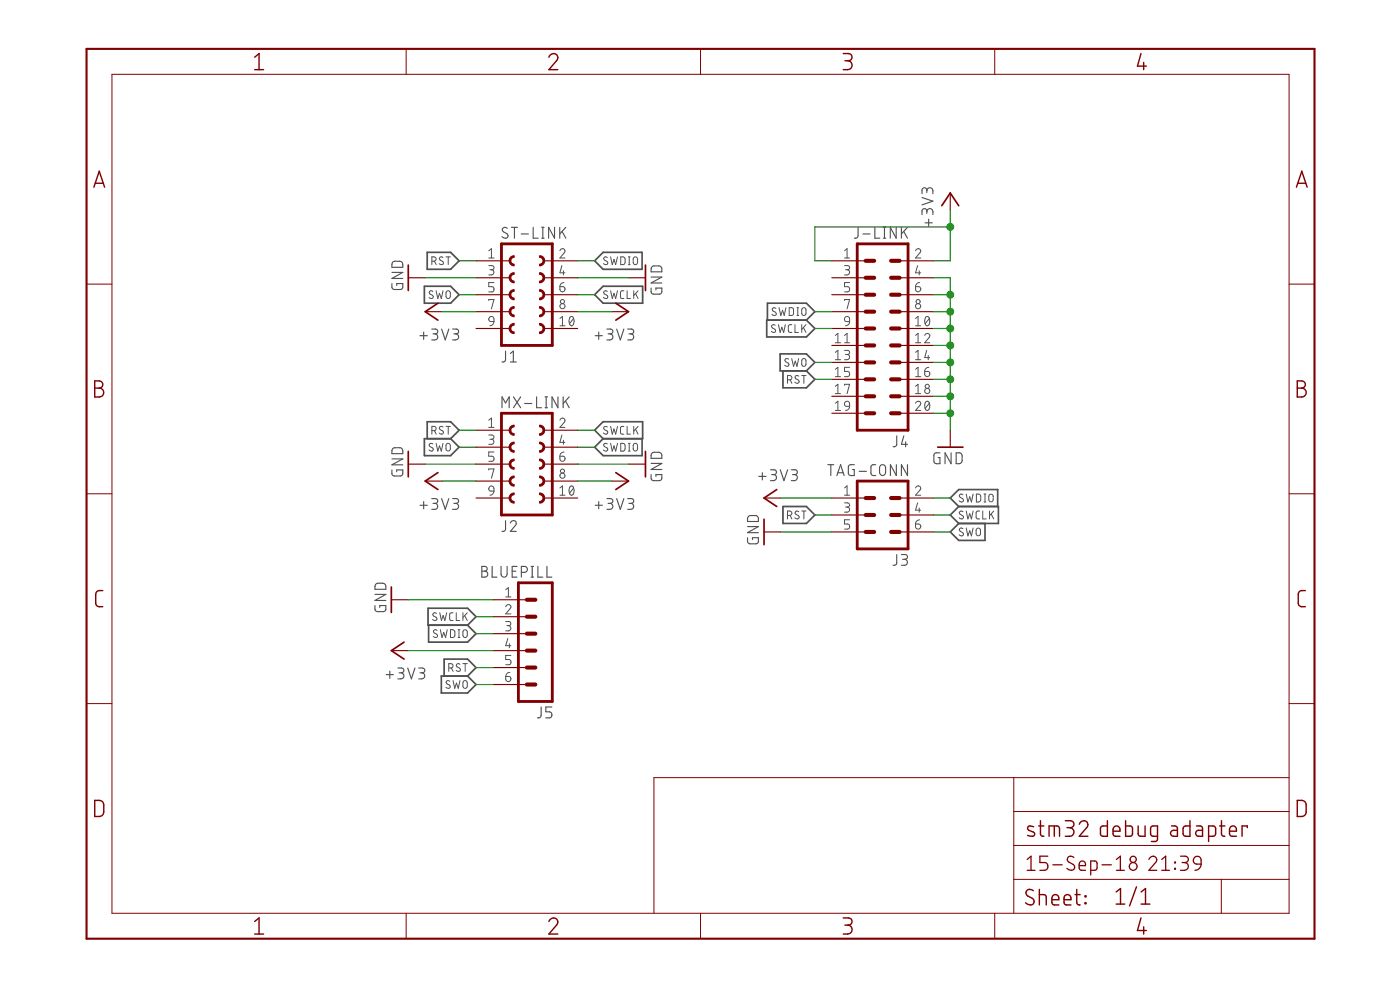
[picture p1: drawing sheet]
<svg xmlns="http://www.w3.org/2000/svg" width="210mm" height="148mm" viewBox="0 0 210 148" stroke-linecap="round" stroke-linejoin="round" font-family="sans-serif">
<g fill="none" stroke="#505050" stroke-width=".17">
<path d="M58.9 39.3a1.49 1.49 0 0 1 1.2-.1l.2 .2 .1 .6h-1.6zM76.1 34.2a.42 .42 0 0 0-.5-.1 .42 .42 0 0 0-.3 .4l.7 .5a.41 .41 0 0 1 0 .6 .41 .41 0 0 1-.6 0l-.1-.1M76.7 34.1h.9M77.1 34.1v1.6M78.1 35.1h1.1M79.9 34.1v1.6h.8M81.2 35.7h.4M81.2 34.1h.4M81.4 34.1v1.6M83.1 34.1v1.6l-.8-1.6v1.6M83.9 34.1v1.6M84.3 34.7l.5 1"/>
<path d="M84.8 34.1l-.9 1M97.7 40a1.54 1.54 0 0 1 1.3-.1l.2 .2v.6h-1.6v-.6zM128.7 34.1l-.1 1.4-.2 .2h-.3M129.4 35.1h1.1M131.2 34.1v1.6h.7M132.4 35.7h.4M132.4 34.1h.4M132.6 34.1v1.6M134.4 34.1v1.6l-.9-1.6v1.6M135.1 34.1v1.6M135.5 34.7l.6 1M136.1 34.1l-1 1"/>
<path d="M138.2 29.6l1.7 .5-1.7 .6M138.7 33.4h1.1M139 31.7a.46 .46 0 0 1 .4-.5 .46 .46 0 0 1 .5 .5v.5M139 32v-.4a.36 .36 0 0 0-.4-.4 .36 .36 0 0 0-.4 .4v.6M139 28.6a.46 .46 0 0 1 .4-.5 .46 .46 0 0 1 .5 .5v.4M139 28.9v-.4a.36 .36 0 0 0-.4-.4 .36 .36 0 0 0-.4 .4v.5M139.2 32.8v1.1M58.8 42.5v.7l.2 .1 1 .1 .4-.2v-.7h-.9v.3M58.8 40.8h1.6l-1.6 .9h1.6M63 50.3h1.1M63.5 49.7v1.1M64.7 49.3h.6a.36 .36 0 0 1 .3 .4 .36 .36 0 0 1-.3 .3h-.4"/>
<path d="M65.2 50a.46 .46 0 0 1 .4 .5 .46 .46 0 0 1-.4 .4h-.5M66.2 49.3l.6 1.6 .5-1.6M67.9 49.3h.5a.36 .36 0 0 1 .4 .4 .36 .36 0 0 1-.4 .3h-.3M68.3 50a.46 .46 0 0 1 .5 .5 .46 .46 0 0 1-.5 .4h-.4M75.8 52.6v1.4a.4 .4 0 0 1-.5 .2M76.5 54.2h.9M76.5 53l.5-.4v1.6M77 59.5l1.1 1.6M78.1 59.5l-1.1 1.6M80.5 59.5v1.6h.7M81.7 59.5h.4M81.9 59.5v1.6"/>
<path d="M83.7 59.5v1.6l-.9-1.6v1.6M84.4 59.5v1.6M85.3 59.5l-.9 1M89.2 50.3h1.1M89.8 49.7v1.1M91 49.3h.5a.36 .36 0 0 1 .4 .4 .36 .36 0 0 1-.4 .3h-.3M91.4 50a.46 .46 0 0 1 .5 .5 .46 .46 0 0 1-.5 .4h-.4M92.5 49.3l.5 1.6 .5-1.6M94.1 49.3h.6a.36 .36 0 0 1 .3 .4 .36 .36 0 0 1-.3 .3h-.4M94.6 50a.46 .46 0 0 1 .4 .5 .46 .46 0 0 1-.4 .4h-.5M97.6 43.2v.6l.2 .2h1.2l.2-.2v-.6h-.9v.2M97.6 41.5h1.6l-1.6 .9h1.6"/>
<path d="M58.8 70.4v.7l.2 .2h1l.4-.2v-.7h-.9v.3M58.8 68.7h1.6l-1.6 .9h1.6M58.9 67.2a1.57 1.57 0 0 1 1.2-.1l.2 .3 .1 .6h-1.6zM63 75.7h1.1M63.5 75.1v1.1M64.7 74.7h.6a.36 .36 0 0 1 .3 .4 .36 .36 0 0 1-.3 .3h-.4M65.2 75.4a.44 .44 0 0 1 .4 .5 .44 .44 0 0 1-.4 .4h-.5M66.2 74.7l.6 1.6 .5-1.6M67.9 74.7h.5a.36 .36 0 0 1 .4 .4 .36 .36 0 0 1-.4 .3h-.3M68.3 75.4a.44 .44 0 0 1 .5 .5 .44 .44 0 0 1-.5 .4h-.4M75.3 61.1v-1.6l.5 .9 .5-.9v1.6M75.8 78v1.4l-.2 .2h-.3"/>
<path d="M76.5 78.4a.44 .44 0 0 1 .6-.4 .44 .44 0 0 1 .2 .7l-.8 .9h.9M78.7 60.5h1M81.7 61.1h.4M84.8 60.1l.5 1M89.2 75.7h1.1M89.8 75.1v1.1M91 74.7h.5a.36 .36 0 0 1 .4 .4 .36 .36 0 0 1-.4 .3h-.3M91.4 75.4a.44 .44 0 0 1 .5 .5 .44 .44 0 0 1-.5 .4h-.4M92.5 74.7l.5 1.6 .5-1.6M94.1 74.7h.6a.36 .36 0 0 1 .3 .4 .36 .36 0 0 1-.3 .3h-.4M94.6 75.4a.44 .44 0 0 1 .4 .5 .44 .44 0 0 1-.4 .4h-.5M97.6 71.1v.7l.2 .2h1.1l.3-.2v-.7h-.9v.3"/>
<path d="M97.6 69.4h1.6l-1.6 .9h1.6M97.7 67.9a1.3 1.3 0 0 1 1.3-.1l.2 .3v.6h-1.6v-.6zM112.1 78.9h1.6l-1.6 .9h1.6M112.2 77.4a1.54 1.54 0 0 1 1.2-.1l.3 .2v.6h-1.6v-.4zM113.8 71.4h1.1M114.3 70.8v1.1M115.5 70.4h.6a.36 .36 0 0 1 .3 .3 .36 .36 0 0 1-.3 .4h-.4M116 71.1a.46 .46 0 0 1 .4 .5 .46 .46 0 0 1-.4 .4h-.5M117 70.4l.5 1.6 .6-1.6M118.6 70.4h.6a.36 .36 0 0 1 .3 .3 .36 .36 0 0 1-.3 .4h-.4M119.1 71.1a.46 .46 0 0 1 .4 .5 .46 .46 0 0 1-.4 .4h-.5M124.1 69.6h.9"/>
<path d="M124.6 69.6v1.6M125.5 71.2l.5-1.6 .6 1.6M125.6 70.8h.8M128.1 69.6h-.7l-.2 .2v1.1l.2 .3h.7v-.9h-.3M128.8 70.6h1.1M131.3 69.6h-.5l-.2 .4v1l.2 .2h.5M132 69.7a.44 .44 0 0 1 .5-.1 .44 .44 0 0 1 .3 .5v.7a.46 .46 0 0 1-.5 .4 .46 .46 0 0 1-.4-.4v-.7zM134.4 69.6v1.6l-.9-1.6v1.6M134.5 65.3l-.1 1.4-.2 .2h-.3M135.5 65.3l-.4 1.3h1M135.8 66.2v.7M136.1 69.6v1.6l-1-1.6v1.6"/>
<path d="M140.9 67.8l-.6 .1-.3 .2v1l.1 .3 .8 .1v-.9h-.2M142.6 67.8v1.7l-.9-1.7v1.7M143.4 67.8h.4a.43 .43 0 0 1 .5 .5v.7a.47 .47 0 0 1-.5 .5h-.4zM56.2 90.7v.7l.3 .2h1l.3-.2v-.7h-.9v.3M56.2 89h1.6l-1.6 1h1.6M56.3 87.5a1.33 1.33 0 0 1 1.3-.1l.2 .3v.6h-1.6zM72.2 84.9h.5a.36 .36 0 0 1 .3 .3 .36 .36 0 0 1-.3 .4 .44 .44 0 0 1 .4 .4 .44 .44 0 0 1-.4 .5h-.5zM72.2 85.6h.5M73.8 84.9v1.6h.7M75.1 84.9v1.1a.46 .46 0 0 0 .5 .5 .46 .46 0 0 0 .4-.5v-1.1M76.8 85.6h.5M77.5 84.9h-.7v1.6h.7"/>
<path d="M78.2 85.7h.4a.44 .44 0 0 0 .5-.4 .44 .44 0 0 0-.5-.4h-.4v1.6M79.6 86.5h.4M79.6 84.9h.4M79.8 84.9v1.6M80.6 84.9v1.6h.8M82 84.9v1.6h.7M112.1 80.6v.5l.2 .3 1 .1 .4-.3v-.6h-.9v.2M134.5 83.1l-.1 1.4-.2 .2h-.3M135.1 83.1h.6a.36 .36 0 0 1 .4 .3 .36 .36 0 0 1-.4 .4h-.4M135.6 83.8a.44 .44 0 0 1 .5 .4 .44 .44 0 0 1-.5 .5h-.5M57.9 101.1h1.1M58.4 100.5v1.1"/>
<path d="M59.6 100.1h.6a.36 .36 0 0 1 .4 .3 .36 .36 0 0 1-.4 .4h-.4M60.1 100.8a.46 .46 0 0 1 .5 .5 .46 .46 0 0 1-.5 .4h-.5M61.1 100.1l.6 1.6 .5-1.6M62.8 100.1h.5a.36 .36 0 0 1 .4 .3 .36 .36 0 0 1-.4 .4h-.3M63.2 100.8a.46 .46 0 0 1 .5 .5 .46 .46 0 0 1-.5 .4h-.4M81.1 105.9v1.4a.4 .4 0 0 1-.5 .2M82.7 105.9h-.9v.7h.6a.46 .46 0 0 1 .4 .5 .46 .46 0 0 1-.4 .4h-.6"/>
</g>
<g fill="none" stroke="#505050" stroke-width=".15">
<path d="M64.7 39.1h.4a.33 .33 0 0 0 .3-.3 .33 .33 0 0 0-.3-.3h-.4v1.1M65.1 39.1l.3 .5M66.4 38.6a.29 .29 0 0 0-.4-.1 .29 .29 0 0 0 0 .5l.5 .3a.33 .33 0 0 1-.2 .4 .33 .33 0 0 1-.5-.2M66.9 38.5h.6M67.2 38.5v1.1M73.3 39.8h.4a.31 .31 0 0 1 .4 .3 .31 .31 0 0 1-.4 .3h-.3M73.3 38.7h.8M73.3 37.6l.4-.3v1.4M83.9 37.6a.38 .38 0 0 1 .6-.3 .38 .38 0 0 1 .1 .6l-.7 .8h.8M84.2 39.8l-.3 1.1h.8M91.1 38.6l-.4-.1-.2 .2 .1 .3 .5 .3a.34 .34 0 0 1-.2 .4 .34 .34 0 0 1-.4-.2M91.5 38.5l.3 1.1 .3-.7 .2 .7 .3-1.1"/>
<path d="M93.1 38.5h.4l.2 .3v.5l-.2 .3h-.4zM94.2 38.5h.3M94.2 39.6h.3M94.3 38.5v1.1M95.1 38.5a.33 .33 0 0 1 .3 0 .33 .33 0 0 1 .2 .3v.5a.33 .33 0 0 1-.3 .4 .33 .33 0 0 1-.4-.4v-.5zM126.6 39.8h.5a.31 .31 0 0 1 .3 .3 .31 .31 0 0 1-.3 .3h-.3M126.6 37.6l.4-.3v1.4M126.6 38.7h.8M137.3 37.6a.38 .38 0 0 1 .5-.3 .38 .38 0 0 1 .1 .6l-.6 .8h.7M137.6 39.8l-.3 1.1h.7M64.9 43.7a.29 .29 0 0 0-.4-.1 .29 .29 0 0 0 0 .4l.4 .3a.32 .32 0 0 1-.2 .4 .32 .32 0 0 1-.4-.1M65.4 43.6l.2 1.1 .3-.8 .3 .8 .2-1.1"/>
<path d="M67 43.6a.33 .33 0 0 1 .3 0 .33 .33 0 0 1 .2 .3v.5a.33 .33 0 0 1-.3 .3 .33 .33 0 0 1-.3-.3v-.5zM73.3 45v-.1h.8l-.4 1.4M73.4 47.5l.1-.1a.38 .38 0 0 1 .6 .4v.4h-.6l-.2-.3zM73.7 40.4a.39 .39 0 0 1 .4 .4 .39 .39 0 0 1-.4 .4h-.4M74.1 42.3h-.8v.6h.4a.4 .4 0 0 1 .4 .4 .4 .4 0 0 1-.4 .4h-.4M74.1 48.2a.64 .64 0 0 1-.7 .6M83.9 42.9h.5a.39 .39 0 0 1 .3 .5 .39 .39 0 0 1-.4 .3 .39 .39 0 0 1-.4-.4zM83.9 48.8h.8M83.9 47.7l.4-.3v1.4M84.5 40.6v.6M84.6 42.3a.59 .59 0 0 0-.7 .6M85.5 47.5l.2-.1a.83 .83 0 0 1 0 1.4 .88 .88 0 0 1-.2-1.3z"/>
<path d="M86 47.7l-.6 .8M91.1 43.7l-.4-.1-.2 .2 .1 .2 .5 .3a.34 .34 0 0 1-.2 .5 .34 .34 0 0 1-.4-.2M91.5 43.6l.3 1.1 .3-.8 .2 .8 .3-1.1M93.5 43.6h-.3l-.2 .2 .1 .9h.4M94 43.6v1.1h.5M95 43.6v1.1M95.3 44l.4 .7M95.7 43.6l-.7 .7M116.2 48.7a.3 .3 0 0 0-.4 0 .3 .3 0 0 0 0 .4l.4 .2a.29 .29 0 0 1 0 .5 .29 .29 0 0 1-.4-.1l-.1-.1M116.3 46.2l-.4-.1-.1 .3 .1 .2 .4 .2a.29 .29 0 0 1 0 .4 .29 .29 0 0 1-.4 0l-.2-.1M116.7 48.6l.3 1.2 .2-.8 .3 .8 .3-1.2M116.8 46.1l.3 1.2 .2-.8 .3 .8 .2-1.2"/>
<path d="M118.1 56.9h.3a.32 .32 0 0 0 .3-.3 .32 .32 0 0 0-.3-.3h-.3v1.1M118.2 53.8l-.4-.1-.1 .3 .1 .2 .4 .2a.29 .29 0 0 1 0 .4 .29 .29 0 0 1-.4 0l-.2-.1M118.3 46.1h.5l.2 .2v.8l-.2 .1-.5 .1zM118.5 56.9l.2 .5M118.7 53.7l.3 1.2 .2-.8 .3 .8 .2-1.2M118.7 48.6l-.4 .1-.1 .2v.8l.2 .1h.3M119.2 48.6v1.2h.5M119.5 46.1h.2M119.5 47.3h.2M119.6 46.1v1.2M119.8 56.3h-.4l-.2 .2 .1 .2 .4 .2a.29 .29 0 0 1 0 .5 .29 .29 0 0 1-.4-.1h-.1M120.2 56.3h.6"/>
<path d="M120.2 48.6v1.2M120.3 53.8a.33 .33 0 0 1 .4-.1 .33 .33 0 0 1 .1 .3v.6a.32 .32 0 0 1-.3 .3 .32 .32 0 0 1-.3-.3zM120.3 46.2a.33 .33 0 0 1 .4-.1 .33 .33 0 0 1 .1 .3v.5a.32 .32 0 0 1-.3 .4 .32 .32 0 0 1-.3-.4zM120.5 49.1l.3 .7M120.5 56.3v1.1M120.8 48.6l-.6 .8M125.2 50.2l.4-.2v1.4M125.2 52.8l.4-.3v1.4M125.2 55.3l.4-.3v1.4M125.2 57.9l.4-.3v1.4M125.2 51.4h.8M125.2 53.9h.8"/>
<path d="M125.2 56.4h.8M125.2 59h.8M126.6 52.5h.5a.31 .31 0 0 1 .3 .3 .31 .31 0 0 1-.3 .3h-.3M126.6 50.2l.4-.2v1.4M126.6 45v-.1h.8l-.4 1.4M126.6 57.7v-.1h.8l-.4 1.4M126.6 51.4h.8M126.7 47.5l.2-.1a.38 .38 0 0 1 .5 .4v.4h-.6l-.2-.3zM127 40.4a.39 .39 0 0 1 .4 .4 .39 .39 0 0 1-.4 .4h-.4M127 53.1a.39 .39 0 0 1 .4 .4 .39 .39 0 0 1-.4 .4h-.4M127.4 42.3h-.8v.6h.5a.4 .4 0 0 1 .3 .4 .4 .4 0 0 1-.3 .4h-.5M127.4 48.2a.6 .6 0 0 1-.6 .6"/>
<path d="M127.4 55h-.8v.6h.5a.4 .4 0 0 1 .3 .4 .4 .4 0 0 1-.3 .4h-.5M137.3 42.9h.4a.39 .39 0 0 1 .3 .5 .39 .39 0 0 1-.4 .3 .39 .39 0 0 1-.3-.4zM137.3 51.4h.7M137.3 53.9h.7M137.3 56.4h.7M137.3 59h.7M137.3 47.7l.3-.3v1.4M137.3 50.2l.3-.2v1.4M137.3 52.8l.3-.3v1.4M137.3 55.3l.3-.3v1.4M137.3 57.9l.3-.3v1.4M137.3 48.8h.7"/>
<path d="M137.8 40.6v.6M137.9 42.3a.59 .59 0 0 0-.6 .6M138.6 50.2a.38 .38 0 0 1 .6-.2 .38 .38 0 0 1 .1 .6l-.7 .8h.8M138.6 55.6h.5a.39 .39 0 0 1 .3 .5 .39 .39 0 0 1-.4 .3 .39 .39 0 0 1-.4-.4zM138.8 47.5l.2-.1a.83 .83 0 0 1 0 1.4 .88 .88 0 0 1-.2-1.3zM138.9 52.5l-.3 1.1h.8M139.2 53.3v.6M139.3 55a.59 .59 0 0 0-.7 .6M139.3 47.7l-.6 .8M64.7 64.5h.4a.32 .32 0 0 0 .3-.3 .32 .32 0 0 0-.3-.3h-.4v1.1M64.9 66.5a.3 .3 0 0 0-.4 0 .3 .3 0 0 0 0 .4l.3 .2a.29 .29 0 0 1 .1 .4 .29 .29 0 0 1-.5 0l-.1-.1M65.1 64.5l.3 .5"/>
<path d="M65.4 66.4l.2 1.2 .3-.8 .3 .8 .2-1.2M66.4 64a.3 .3 0 0 0-.4-.1 .3 .3 0 0 0 0 .5l.4 .2a.29 .29 0 0 1 0 .4 .29 .29 0 0 1-.4 0l-.2-.1M66.9 63.9h.6M67 66.5a.33 .33 0 0 1 .3-.1 .33 .33 0 0 1 .2 .3v.5a.33 .33 0 0 1-.3 .4 .33 .33 0 0 1-.3-.4v-.5zM67.2 63.9v1.1M73.3 65.2h.4a.32 .32 0 0 1 .4 .3 .32 .32 0 0 1-.4 .3h-.3M73.3 62.9l.4-.3v1.4M73.3 70.4v-.1h.8l-.4 1.3M73.3 64h.8M73.4 72.9a.38 .38 0 0 1 .4-.1 .38 .38 0 0 1 .3 .4v.4h-.6l-.2-.3zM73.7 65.8a.38 .38 0 0 1 .4 .4 .38 .38 0 0 1-.4 .4h-.4M74.1 67.7h-.8v.6h.4a.39 .39 0 0 1 .4 .4 .39 .39 0 0 1-.4 .4h-.4"/>
<path d="M74.1 73.6l-.1 .2a.55 .55 0 0 1-.6 .4M83.9 62.9a.38 .38 0 0 1 .6-.2 .38 .38 0 0 1 .1 .6l-.7 .7h.8M83.9 68.3h.5a.39 .39 0 0 1 .3 .5 .39 .39 0 0 1-.4 .3 .39 .39 0 0 1-.4-.4zM83.9 74.2h.8M83.9 73.1l.4-.3v1.4M84.2 65.2l-.3 1.1h.8M84.5 66v.6M84.6 67.7a.64 .64 0 0 0-.7 .6M85.5 72.9l.2-.1a.83 .83 0 0 1 0 1.4 .85 .85 0 0 1-.2-1.3zM86 73.1l-.6 .8M91.1 64l-.4-.1-.2 .2 .1 .3 .4 .2a.29 .29 0 0 1 0 .4 .29 .29 0 0 1-.4 0l-.1-.1M91.1 66.5l-.4-.1-.2 .3 .1 .2 .4 .2a.29 .29 0 0 1 0 .4 .29 .29 0 0 1-.4 0l-.1-.1"/>
<path d="M91.5 63.9l.3 1.1 .3-.7 .2 .7 .3-1.1M91.5 66.4l.3 1.2 .3-.8 .2 .8 .3-1.2M93.1 66.4h.4l.2 .2v.6l-.2 .4h-.4zM93.5 63.9h-.3l-.2 .2 .1 .9h.4M94 63.9v1.1h.5M94.2 66.4h.3M94.2 67.6h.3M94.3 66.4v1.2M95 63.9v1.1M95.1 66.5a.33 .33 0 0 1 .3-.1 .33 .33 0 0 1 .2 .3v.5a.33 .33 0 0 1-.3 .4 .33 .33 0 0 1-.4-.4v-.5zM95.3 64.3l.4 .7M95.7 63.9l-.7 .7"/>
<path d="M118.1 77.2h.3a.33 .33 0 0 0 .3-.3 .33 .33 0 0 0-.3-.3h-.3v1.1M118.5 77.2l.2 .5M119.8 76.7l-.4-.1-.2 .2v.2l.5 .3a.29 .29 0 0 1 0 .4 .29 .29 0 0 1-.4 0l-.1-.1M120.2 76.6h.6M120.5 76.6v1.1M125.2 60.4l.4-.3v1.4M125.2 61.5h.8M126.6 75.3l.6 .1a.31 .31 0 0 1 .2 .3 .31 .31 0 0 1-.3 .3h-.3M126.6 73.1l.4-.3v1.4M126.6 74.2h.8M126.7 60.2l.2-.1a.38 .38 0 0 1 .5 .4v.4h-.6l-.2-.3zM127 76a.38 .38 0 0 1 .4 .3 .38 .38 0 0 1-.4 .4h-.4"/>
<path d="M127.4 77.9h-.8v.6h.5a.39 .39 0 0 1 .3 .4 .39 .39 0 0 1-.3 .4h-.5M127.4 60.9a.59 .59 0 0 1-.6 .6M137.3 73.1a.38 .38 0 0 1 .5-.3 .38 .38 0 0 1 .1 .6l-.6 .8h.7M137.3 78.5h.4a.39 .39 0 0 1 .3 .4 .39 .39 0 0 1-.4 .4 .39 .39 0 0 1-.3-.4zM137.3 60.4a.38 .38 0 0 1 .5-.3 .38 .38 0 0 1 .1 .6l-.6 .8h.7M137.6 75.3l-.3 1.1h.7M137.8 76.1v.6M137.9 77.9h-.2a.62 .62 0 0 0-.4 .6M138.8 60.2l.2-.1a.81 .81 0 0 1 0 1.4 .85 .85 0 0 1-.2-1.3zM139.3 60.4l-.6 .8M144.4 79.2l-.3-.1-.2 .1a.24 .24 0 0 0 .1 .4l.3 .2a.29 .29 0 0 1 0 .4 .29 .29 0 0 1-.4 0l-.1-.1M144.4 76.7l-.3-.1h-.2a.24 .24 0 0 0 .1 .4l.3 .3a.29 .29 0 0 1 0 .4 .29 .29 0 0 1-.4 0l-.1-.1"/>
<path d="M144.4 74.1l-.3-.1-.2 .1a.24 .24 0 0 0 .1 .4l.3 .2a.29 .29 0 0 1 0 .5 .29 .29 0 0 1-.4-.1l-.1-.1M144.9 79.1l.2 1.2 .3-.8 .2 .8 .3-1.2M144.9 76.6l.2 1.1 .3-.7 .2 .7 .3-1.1M144.9 74l.2 1.2 .3-.8 .2 .8 .3-1.2M146.4 74h.3l.3 .2v.8l-.3 .2h-.3zM146.5 79.2a.33 .33 0 0 1 .3-.1 .33 .33 0 0 1 .2 .3v.5a.33 .33 0 0 1-.3 .4 .33 .33 0 0 1-.4-.4v-.5zM146.9 76.6h-.4l-.2 .2 .1 .8 .1 .1h.4M147.3 76.6v1.1h.6M147.5 74h.3M147.5 75.2h.3M147.7 74v1.2M148.4 76.6v1.1"/>
<path d="M148.4 74.1a.33 .33 0 0 1 .3 0 .33 .33 0 0 1 .2 .3v.5a.33 .33 0 0 1-.3 .3 .33 .33 0 0 1-.3-.3v-.5zM148.6 77l.4 .7M149 76.6l-.6 .7M65.4 91.9l-.4-.1-.1 .3v.1l.5 .3a.29 .29 0 0 1 0 .4 .29 .29 0 0 1-.4 0l-.1-.1M65.5 94.4a.29 .29 0 0 0-.4 0 .29 .29 0 0 0 0 .4l.5 .3a.33 .33 0 0 1-.2 .4 .33 .33 0 0 1-.4-.1M65.9 91.8l.3 1.2 .2-.8 .3 .8 .3-1.2M66 94.3l.3 1.2 .2-.8 .3 .8 .3-1.2M67.5 94.3l.5 .1 .2 .2v.7l-.2 .2h-.5zM67.9 91.8h-.4l-.1 .3 .1 .8 .4 .1M68.4 91.8v1.2h.5M68.7 94.3h.3M68.7 95.5h.3"/>
<path d="M68.8 94.3v1.2M69 99.5l-.4-.1-.2 .3 .1 .2 .5 .3a.33 .33 0 0 1-.2 .4 .33 .33 0 0 1-.4-.2M69.4 99.4h.7M69.4 91.8v1.2M69.5 94.4h.2a.31 .31 0 0 1 .4 .3v.5a.33 .33 0 0 1-.4 .3 .33 .33 0 0 1-.3-.3v-.5zM69.7 92.3l.4 .7M69.7 99.4v1.2M70.1 91.8l-.7 .7M75.8 90.9a.38 .38 0 0 1 .6-.3 .38 .38 0 0 1 .1 .6l-.7 .8h.8M75.8 93.1h.5a.31 .31 0 0 1 .3 .3 .31 .31 0 0 1-.3 .3h-.3M75.8 88.3l.4-.3v1.4M75.8 89.4h.8"/>
<path d="M76.1 95.7l-.3 1h.8M76.2 93.7a.39 .39 0 0 1 .4 .4 .39 .39 0 0 1-.4 .4h-.4M76.4 96.4v.6M76.6 98.2h-.8v.6h.5a.4 .4 0 0 1 .3 .4 .4 .4 0 0 1-.3 .4h-.5M67.3 100.1h.3a.33 .33 0 0 0 .3-.4 .33 .33 0 0 0-.3-.3h-.3v1.2M67.4 102.1l-.3-.1-.2 .2 .1 .2 .5 .3a.33 .33 0 0 1-.2 .4 .33 .33 0 0 1-.4-.1M67.7 100.1l.2 .5M67.9 102l.3 1.1 .2-.8 .3 .8 .3-1.1M69.5 102a.33 .33 0 0 1 .4 0 .33 .33 0 0 1 .2 .3v.5a.33 .33 0 0 1-.4 .3 .33 .33 0 0 1-.3-.3v-.5zM75.8 101.3h.5a.39 .39 0 0 1 .3 .5 .39 .39 0 0 1-.4 .3 .39 .39 0 0 1-.4-.4zM76.5 100.7a.6 .6 0 0 0-.7 .6"/>
<circle cx="84.3" cy="45.9" r=".39"/>
<circle cx="84.3" cy="45.2" r=".31"/>
<circle cx="137.7" cy="45.2" r=".31"/>
<circle cx="137.7" cy="45.9" r=".39"/>
<circle cx="139" cy="58.6" r=".39"/>
<circle cx="139" cy="57.9" r=".31"/>
<circle cx="84.3" cy="71.3" r=".39"/>
<circle cx="84.3" cy="70.6" r=".31"/>
</g>
<g fill="none" stroke="#505050" stroke-width=".25">
<path d="M64.1 37.8h3.5l1.2 1.3-1.2 1.2h-3.5zM89.2 39.1l1.2-1.3h5.9v2.5h-5.9zM63.6 42.9h4l1.2 1.3-1.2 1.2h-4zM89.2 44.2l1.2-1.3h6v2.5h-6zM115 48h5.9l1.3 1.2-1.3 1.3h-5.9zM115.1 48v-2.6h5.8l1.3 1.3-1.3 1.3M117 53h3.9l1.3 1.3-1.3 1.3h-3.9zM117.4 55.6v2.5h3.5l1.3-1.3-1.3-1.2M63.6 65.7h4l1.2 1.3-1.2 1.3h-4zM64.1 65.7v-2.5h3.5l1.2 1.3-1.2 1.2M89.2 64.5l1.2-1.3h6v2.5h-6zM90.4 65.7l-1.2 1.3 1.2 1.3h5.9v-2.6"/>
<path d="M117.4 75.9h3.5l1.3 1.3-1.3 1.2h-3.5zM143.7 75.9h6v2.5h-6M143.7 78.4l-1.2 1.3 1.2 1.3h4v-2.6M143.7 75.9l-1.2 1.3 1.2 1.2M143.7 75.9l-1.2-1.3 1.2-1.3h5.9v2.6M64.2 91.1h5.9l1.3 1.3-1.3 1.3h-5.9zM64.3 93.7v2.5h5.8l1.3-1.3-1.3-1.2M66.2 101.3h3.9l1.3 1.3-1.3 1.2h-3.9zM66.6 101.3v-2.6h3.5l1.3 1.3-1.3 1.3"/>
</g>
<path d="M75.2 36.5h7.6v15.3h-7.6zM128.5 36.5h7.6v28h-7.6zM75.2 61.9h7.6v15.3h-7.6zM128.5 72.1h7.6v10.1h-7.6zM77.7 87.3h5.1v17.8h-5.1z" fill="none" stroke="#800000" stroke-width=".42"/>
<g fill="none" stroke="#800000" stroke-width=".61">
<path d="M129.8 39.1h1.3M133.6 39.1h1.3M129.8 49.2h1.3M129.8 46.7h1.3M129.8 44.2h1.3M129.8 41.6h1.3M129.8 51.8h1.3M129.8 54.3h1.3M129.8 56.8h1.3M129.8 59.4h1.3M133.6 49.2h1.3M133.6 46.7h1.3"/>
<path d="M133.6 44.2h1.3M133.6 41.6h1.3M133.6 51.8h1.3M133.6 54.3h1.3M133.6 56.8h1.3M133.6 59.4h1.3M129.8 79.7h1.3M129.8 77.2h1.3M129.8 74.6h1.3M129.8 61.9h1.3M133.6 79.7h1.3M133.6 77.2h1.3"/>
<path d="M133.6 74.6h1.3M133.6 61.9h1.3M79 94.9h1.3M79 92.4h1.3M79 89.9h1.3M79 97.5h1.3M79 100h1.3M79 102.6h1.3"/>
</g>
<g fill="none" stroke="#800000" stroke-width=".17">
<path d="M71.4 39.1h5.1M81.5 39.1h5.1M124.7 39.1h5.1M134.9 39.1h5.1M142.5 28.9v2.6M61.2 41.6h2.6M63.8 46.7h2.5M71.4 41.6h5.1M71.4 44.2h5.1M71.4 46.7h5.1M71.4 49.2h5.1M81.5 41.6h5.1"/>
<path d="M81.5 44.2h5.1M81.5 46.7h5.1M81.5 49.2h5.1M91.7 46.7h2.5M94.2 41.6h2.6M124.7 41.6h5.1M124.7 44.2h5.1M124.7 46.7h5.1M124.7 49.2h5.1M124.7 51.8h5.1M124.7 54.3h5.1M124.7 56.8h5.1"/>
<path d="M124.7 59.4h5.1M134.9 41.6h5.1M134.9 44.2h5.1M134.9 46.7h5.1M134.9 49.2h5.1M134.9 51.8h5.1M134.9 54.3h5.1M134.9 56.8h5.1M134.9 59.4h5.1M61.2 69.5h2.6M63.8 72.1h2.5M71.4 74.6h5.1"/>
<path d="M71.4 64.5h5.1M71.4 67h5.1M71.4 69.5h5.1M71.4 72.1h5.1M81.5 74.6h5.1M81.5 64.5h5.1M81.5 67h5.1M81.5 69.5h5.1M81.5 72.1h5.1M91.7 72.1h2.5M94.2 69.5h2.6M114.6 74.6h2.5"/>
<path d="M114.6 79.7h2.5M124.7 74.6h5.1M124.7 77.2h5.1M124.7 79.7h5.1M124.7 61.9h5.1M134.9 74.6h5.1M134.9 77.2h5.1M134.9 79.7h5.1M134.9 61.9h5.1M142.5 64.5v2.5M58.7 89.9h2.5M58.7 97.5h2.5"/>
<path d="M73.9 89.9h5.1M73.9 92.4h5.1M73.9 94.9h5.1M73.9 97.5h5.1M73.9 100h5.1M73.9 102.6h5.1"/>
</g>
<g fill="#800000" stroke="#800000" stroke-width=".15">
<path d="M76.5 43.6l.6-.2v.2a.51 .51 0 0 0-.5 .6 .51 .51 0 0 0 .5 .5v.2a.78 .78 0 0 1-.7-.5 .78 .78 0 0 1 .1-.8z" fill-rule="evenodd"/>
<path d="M76.5 41.1l.6-.2v.2a.51 .51 0 0 0-.5 .5 .51 .51 0 0 0 .5 .5v.3a.78 .78 0 0 1-.7-.5 .78 .78 0 0 1 .1-.8z" fill-rule="evenodd"/>
<path d="M76.5 38.5l.6-.2v.3a.51 .51 0 0 0-.5 .5 .51 .51 0 0 0 .5 .5v.2a.78 .78 0 0 1-.7-.4 .78 .78 0 0 1 .1-.9z" fill-rule="evenodd"/>
<path d="M80.9 43.4a.76 .76 0 0 1 .8 .8 .76 .76 0 0 1-.8 .7v-.2a.51 .51 0 0 0 .5-.5 .51 .51 0 0 0-.5-.6z" fill-rule="evenodd"/>
<path d="M80.9 40.9a.76 .76 0 0 1 .8 .7 .76 .76 0 0 1-.8 .8v-.3a.51 .51 0 0 0 .5-.5 .51 .51 0 0 0-.5-.5z" fill-rule="evenodd"/>
<path d="M80.9 38.3a.76 .76 0 0 1 .8 .8 .76 .76 0 0 1-.8 .7v-.2a.51 .51 0 0 0 .5-.5 .51 .51 0 0 0-.5-.5z" fill-rule="evenodd"/>
<path d="M76.5 48.7l.6-.2v.2a.51 .51 0 0 0-.5 .5 .51 .51 0 0 0 .5 .5v.3a.76 .76 0 0 1-.7-.5 .76 .76 0 0 1 .1-.8z" fill-rule="evenodd"/>
<path d="M76.5 46.1l.6-.2v.3a.51 .51 0 0 0-.5 .5 .51 .51 0 0 0 .5 .5v.3a.78 .78 0 0 1-.7-.5 .78 .78 0 0 1 .1-.9z" fill-rule="evenodd"/>
<path d="M80.9 48.5a.76 .76 0 0 1 .8 .7 .76 .76 0 0 1-.8 .8v-.3a.51 .51 0 0 0 .5-.5 .51 .51 0 0 0-.5-.5z" fill-rule="evenodd"/>
<path d="M80.9 45.9a.76 .76 0 0 1 .8 .8 .76 .76 0 0 1-.8 .8v-.3a.51 .51 0 0 0 .5-.5 .51 .51 0 0 0-.5-.5z" fill-rule="evenodd"/>
<path d="M76.5 69l.6-.2v.2a.51 .51 0 0 0-.5 .5 .51 .51 0 0 0 .5 .5v.3a.77 .77 0 0 1-.7-.5 .77 .77 0 0 1 .1-.8z" fill-rule="evenodd"/>
<path d="M76.5 66.4l.6-.2v.3a.51 .51 0 0 0-.5 .5 .51 .51 0 0 0 .5 .5v.3a.77 .77 0 0 1-.7-.5 .77 .77 0 0 1 .1-.9z" fill-rule="evenodd"/>
<path d="M76.5 63.9l.6-.2v.2a.51 .51 0 0 0-.5 .6 .51 .51 0 0 0 .5 .5v.2a.77 .77 0 0 1-.7-.5 .77 .77 0 0 1 .1-.8z" fill-rule="evenodd"/>
<path d="M80.9 68.8a.76 .76 0 0 1 .8 .7 .76 .76 0 0 1-.8 .8v-.3a.51 .51 0 0 0 .5-.5 .51 .51 0 0 0-.5-.5z" fill-rule="evenodd"/>
<path d="M80.9 66.2a.76 .76 0 0 1 .8 .8 .76 .76 0 0 1-.8 .8v-.3a.51 .51 0 0 0 .5-.5 .51 .51 0 0 0-.5-.5z" fill-rule="evenodd"/>
<path d="M80.9 63.7a.76 .76 0 0 1 .8 .8 .76 .76 0 0 1-.8 .7v-.2a.51 .51 0 0 0 .5-.5 .51 .51 0 0 0-.5-.6z" fill-rule="evenodd"/>
<path d="M76.5 74.1l.6-.2v.2a.51 .51 0 0 0-.5 .5 .51 .51 0 0 0 .5 .5v.3a.77 .77 0 0 1-.7-.5 .77 .77 0 0 1 .1-.8z" fill-rule="evenodd"/>
<path d="M76.5 71.5l.6-.2v.3a.51 .51 0 0 0-.5 .5 .51 .51 0 0 0 .5 .5v.2a.77 .77 0 0 1-.7-.4 .77 .77 0 0 1 .1-.9z" fill-rule="evenodd"/>
<path d="M80.9 73.9a.76 .76 0 0 1 .8 .7 .76 .76 0 0 1-.8 .8v-.3a.51 .51 0 0 0 .5-.5 .51 .51 0 0 0-.5-.5z" fill-rule="evenodd"/>
<path d="M80.9 71.3a.76 .76 0 0 1 .8 .8 .76 .76 0 0 1-.8 .7v-.2a.51 .51 0 0 0 .5-.5 .51 .51 0 0 0-.5-.5z" fill-rule="evenodd"/>
</g>
<g fill="none" stroke="#800000" stroke-width=".25">
<path d="M61.2 39.7v3.8M96.8 39.7v3.8M141.2 30.8l1.3-1.9 1.2 1.9M65.7 45.4l-1.9 1.3 1.9 1.3M92.3 45.4l1.9 1.3-1.9 1.3M61.2 67.6v3.8M65.7 70.8l-1.9 1.3 1.9 1.2M92.3 70.8l1.9 1.3-1.9 1.2M96.8 67.6v3.8M114.6 77.8v3.8M116.5 73.3l-1.9 1.3 1.9 1.3M140.6 67h3.8"/>
<path d="M58.7 87.9v3.9M60.6 96.2l-1.9 1.3 1.9 1.2"/>
</g>
<g fill="none" stroke="#800000" stroke-width=".15">
<path d="M16.8 11.1h176.5v125.7h-176.5zM60.9 7.3v3.8M105 7.3v3.8M149.1 7.3v3.8M13 42.6h3.8M193.3 42.6h3.8M13 74h3.8M193.3 74h3.8M13 105.4h3.8M152 116.5v20.3M193.3 116.5h-95.3v20.3M193.3 105.4h3.8"/>
<path d="M60.9 136.8v3.8M105 136.8v3.8M149.1 136.8v3.8M152 131.7h41.3M152 126.7h41.3M152 121.6h41.3M183.1 131.7v5.1"/>
</g>
<g fill="none" stroke="#800000" stroke-width=".21">
<path d="M38.2 8.6l.6-.6v2.4M38.2 10.4h1.3M82.3 8.6a.66 .66 0 0 1 .9-.5 .66 .66 0 0 1 .2 1l-1.1 1.3h1.3M126.4 8h.8a.54 .54 0 0 1 .5 .6 .54 .54 0 0 1-.5 .5h-.5M127.1 9.1a.67 .67 0 0 1 .7 .7 .67 .67 0 0 1-.7 .6h-.7M171.1 8l-.6 1.9h1.4M171.5 9.4v1M14.1 28l.8-2.3 .8 2.3M14.3 27.5h1.2M194.4 28l.8-2.3 .8 2.3M194.6 27.5h1.2M14.2 57.1h.7a.54 .54 0 0 1 .5 .5 .54 .54 0 0 1-.5 .5 .67 .67 0 0 1 .7 .7 .67 .67 0 0 1-.7 .7h-.7z"/>
<path d="M14.2 58.1h.7M194.5 57.1h.7a.54 .54 0 0 1 .5 .5 .54 .54 0 0 1-.5 .5 .67 .67 0 0 1 .6 .7 .67 .67 0 0 1-.6 .7h-.7zM194.5 58.1h.7M15.4 88.5h-.5a.54 .54 0 0 0-.5 .5v1.5l.3 .4h.7M195.7 88.5h-.5a.54 .54 0 0 0-.6 .5v1.4a.49 .49 0 0 0 .6 .5h.5M14.2 119.9a1.19 1.19 0 0 1 1.2 .3l.2 .4v1a.67 .67 0 0 1-.7 .7h-.7zM194.5 119.9h.7a.67 .67 0 0 1 .6 .7v1a.67 .67 0 0 1-.6 .7h-.7zM38.2 138l.6-.5v2.4M38.2 139.9h1.3M82.3 138a.66 .66 0 0 1 .9-.4 .66 .66 0 0 1 .2 1l-1.1 1.3h1.3M126.4 137.5h.8a.54 .54 0 0 1 .5 .6 .54 .54 0 0 1-.5 .5h-.5M127.1 138.6a.67 .67 0 0 1 .7 .7 .67 .67 0 0 1-.7 .6h-.7"/>
<path d="M154.9 133.4a.58 .58 0 0 0-.9-.1 .58 .58 0 0 0 .1 .9l.7 .4a.54 .54 0 0 1 .2 .7 .54 .54 0 0 1-.8 .2l-.4-.2M155 123.9a.59 .59 0 0 0-.9 .1v.2a1.23 1.23 0 0 0 .9 .5 .32 .32 0 0 1 .1 .4 .32 .32 0 0 1-.3 .2l-.7-.1M155.7 123.7h.8M155.8 134h.7a.36 .36 0 0 1 .4 .4v1.2M155.8 133.2v2.4M156 123v1.9a.39 .39 0 0 0 .5 .4M157.3 125.3v-1.6h1.2l.2 .1 .2 .3v1.2M157.7 134.8h1a.54 .54 0 0 0-.3-.8 .54 .54 0 0 0-.7 .5v.7a.36 .36 0 0 0 .4 .4h.6M158.1 123.7v1.6M159.5 134.8h1.1a.54 .54 0 0 0-.4-.8 .54 .54 0 0 0-.7 .5v.7a.36 .36 0 0 0 .4 .4h.7M159.7 123h.8a.52 .52 0 0 1 .5 .5 .52 .52 0 0 1-.5 .5h-.5M160.4 124a.65 .65 0 0 1 .6 .6 .65 .65 0 0 1-.6 .7h-.7"/>
<path d="M161.2 134h.7M161.4 133.2v2a.39 .39 0 0 0 .5 .4M161.8 123.5a.64 .64 0 0 1 .9-.5 .64 .64 0 0 1 .2 1l-1.1 1.3h1.3M162.7 134.2h.1v.1h-.1zM162.7 135.3h.1v.1h-.1zM166 123v2.3h-.6a.36 .36 0 0 1-.4-.4v-.8a.36 .36 0 0 1 .4-.4h.6M166.9 124.5h1a.55 .55 0 0 0-.3-.7 .55 .55 0 0 0-.7 .4v.7a.36 .36 0 0 0 .4 .4h.6M167.3 133.6l.7-.5v2.3M167.3 135.4h1.3M168.8 123v2.3h.6a.36 .36 0 0 0 .4-.4v-.8a.36 .36 0 0 0-.4-.4h-.6M170.4 132.9l-1 2.8M170.6 123.7v1.2a.36 .36 0 0 0 .4 .4h.7v-1.6"/>
<path d="M171.1 137.5l-.6 1.9h1.4M171.1 135.4h1.3M171.1 133.6l.6-.5v2.3M171.5 138.9v1M173.5 125.3h-.6a.36 .36 0 0 1-.4-.4v-.8a.36 .36 0 0 1 .4-.4h.6v2a.36 .36 0 0 1-.3 .4h-.6M175.6 123.7h.5a.36 .36 0 0 1 .4 .4v1.2h-.5a.44 .44 0 0 1-.5-.5 .44 .44 0 0 1 .5-.4h.5M178.4 123v2.3h-.8l-.2-.4v-.9l.2-.2 .8-.1M179.4 123.7h.5a.36 .36 0 0 1 .4 .4v1.2h-.6a.44 .44 0 0 1-.4-.5 .44 .44 0 0 1 .4-.4h.6M181.2 125.3h.8l.2-.2 .1-1-.3-.3-.8-.1v2.4M182.9 123.7h.7M183.1 123v1.9a.39 .39 0 0 0 .5 .4M184.3 124.5h1.1a.55 .55 0 0 0-.4-.7 .55 .55 0 0 0-.7 .4v.7l.2 .3 .9 .1"/>
<path d="M187 124v-.3h-.8v1.6"/>
</g>
<g fill="none" stroke="#800000" stroke-width=".19">
<path d="M154 128.8l.6-.5v2.1M154 130.4h1.2M157.1 128.3h-1.2v.9h.7a.59 .59 0 0 1 .5 .6 .59 .59 0 0 1-.5 .6h-.7M157.9 129.6h1.4M161 128.5a.53 .53 0 0 0-.8-.2 .53 .53 0 0 0 .1 .9l.6 .3a.49 .49 0 0 1 .2 .7 .49 .49 0 0 1-.7 .1l-.4-.2M161.8 129.7h1a.5 .5 0 0 0-.4-.7 .5 .5 0 0 0-.6 .5l.1 .8 .9 .1M163.5 130.4h.8l.1-.2a1.28 1.28 0 0 0 0-1.1l-.9-.1v2.1M165.2 129.6h1.4M167.4 130.4h1.2M167.4 128.8l.6-.5v2.1M172.3 128.8a.58 .58 0 0 1 .8-.5 .58 .58 0 0 1 .1 .9l-.9 1.2h1.1M174.2 130.4h1.1"/>
<path d="M174.2 128.8l.6-.5v2.1M176.1 129.2l.1 .1zM176.1 130.1h.1v.1h-.1zM177 128.3h.7a.48 .48 0 0 1 .5 .4 .48 .48 0 0 1-.5 .5h-.5M177.6 129.2a.58 .58 0 0 1 .6 .6 .58 .58 0 0 1-.6 .6h-.6M179.1 128.5a.58 .58 0 0 1 .6-.2 .58 .58 0 0 1 .4 .6v.6h-.7a.57 .57 0 0 1-.5-.4 .57 .57 0 0 1 .2-.6zM180.1 129.5a.94 .94 0 0 1-.9 .9"/>
<circle cx="169.9" cy="129.8" r=".58"/>
<circle cx="169.9" cy="128.7" r=".47"/>
</g>
<path d="M13 7.3h184.1v133.3h-184.1z" fill="none" stroke="#800000" stroke-width=".32"/>
<g fill="none" stroke="#008000" stroke-width=".17">
<path d="M68.8 39.1h2.6M86.6 39.1h2.6M142.5 34h-20.3v5.1h2.5M142.5 31.5v7.6h-2.5M63.8 41.6h7.6M66.3 46.7h5.1M68.8 44.2h2.6M86.6 44.2h2.6M86.6 46.7h5.1M86.6 41.6h7.6M122.2 56.8h2.5M122.2 54.3h2.5"/>
<path d="M122.2 49.2h2.5M122.2 46.7h2.5M140 56.8h2.5M140 44.2h2.5M140 54.3h2.5M140 49.2h2.5M140 46.7h2.5M140 41.6h2.5v22.9M140 59.4h2.5M140 51.8h2.5M63.8 69.5h7.6M66.3 72.1h5.1"/>
<path d="M68.8 64.5h2.6M68.8 67h2.6M86.6 64.5h2.6M86.6 67h2.6M86.6 72.1h5.1M86.6 69.5h7.6M117.1 79.7h7.6M117.1 74.6h7.6M122.2 77.2h2.5M140 77.2h2.5M140 79.7h2.5M140 74.6h2.5"/>
<path d="M140 61.9h2.5M61.2 97.5h12.7M61.2 89.9h12.7M71.4 92.4h2.5M71.4 94.9h2.5M71.4 100h2.5M71.4 102.6h2.5"/>
</g>
<g fill="#008000" stroke="#008000" stroke-width=".15">
<circle cx="142.5" cy="34" r=".51"/>
<circle cx="142.5" cy="61.9" r=".51"/>
<circle cx="142.5" cy="59.4" r=".51"/>
<circle cx="142.5" cy="56.8" r=".51"/>
<circle cx="142.5" cy="54.3" r=".51"/>
<circle cx="142.5" cy="51.8" r=".51"/>
<circle cx="142.5" cy="49.2" r=".51"/>
<circle cx="142.5" cy="46.7" r=".51"/>
<circle cx="142.5" cy="44.2" r=".51"/>
</g>
</svg>
